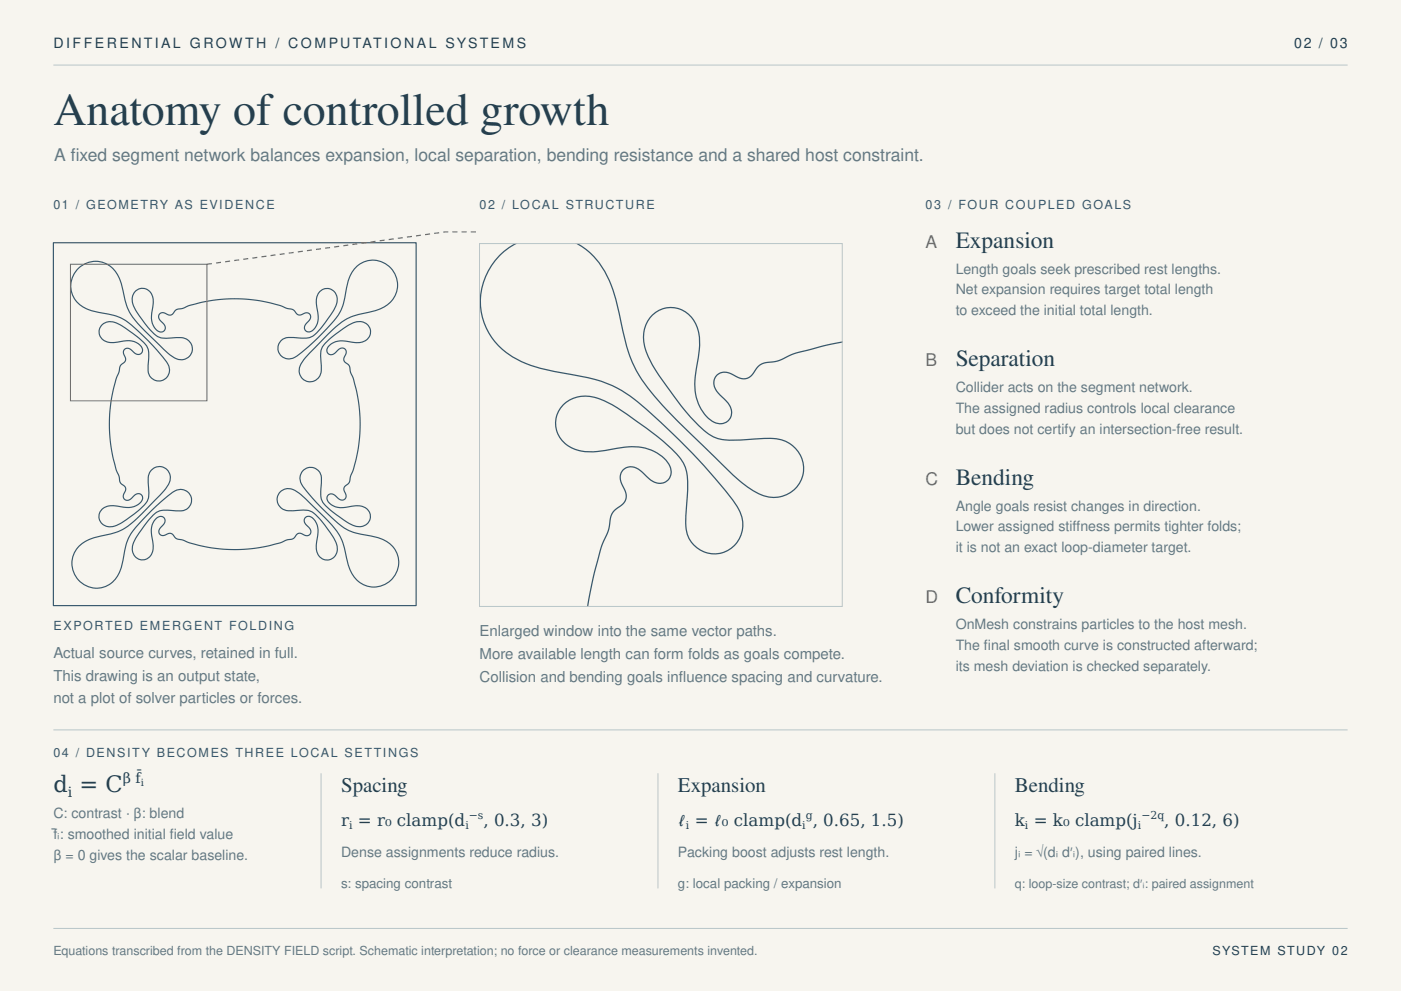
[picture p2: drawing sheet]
<svg xmlns="http://www.w3.org/2000/svg" width="420mm" height="297mm" viewBox="0 0 420 297" stroke-linecap="round" stroke-linejoin="round" font-family="sans-serif">
<defs><g id="words">
<text font-size="13.8" fill="#263f4d" x="16" y="37.5">Anatomy of controlled growth</text>
<g font-size="7" fill="#263f4d">
<text x="286.5" y="74.2">Expansion</text>
<text x="286.5" y="109.7">Separation</text>
<text x="286.5" y="145.2">Bending</text>
<text x="286.5" y="180.7">Conformity</text>
</g>
<text font-size="6.7" fill="#263f4d" x="16" y="237.5">d = C</text>
<g font-size="6.3" fill="#263f4d">
<text x="102.3" y="237.5">Spacing</text>
<text x="203.2" y="237.5">Expansion</text>
<text x="304.2" y="237.5">Bending</text>
</g>
<g font-size="5.3" fill="#647982">
<text x="16.2" y="48.3">A fxed segment network balances expansion, local separation, bending resistance and a shared host constraint.</text>
<text x="21.2" y="48.3">i</text>
</g>
<g font-size="5.3" fill="#9e684c">
<text x="277.5" y="74.2">A</text>
<text x="277.5" y="109.7">B</text>
<text x="277.5" y="145.2">C</text>
<text x="277.5" y="180.7">D</text>
</g>
<g font-size="5" fill="#263f4d">
<text x="102.3" y="247.5">r = r₀ clamp(d</text>
<text x="144.9" y="247.5">, 0.3, 3)</text>
<text x="203.2" y="247.5">ℓ = ℓ₀ clamp(d , 0.65, 1.5)</text>
<text x="304.2" y="247.5">k = k₀ clamp(j</text>
<text x="349" y="247.5">, 0.12, 6)</text>
</g>
<g font-size="4.5" fill="#647982">
<text x="143.8" y="190.8">Enlarged window into the same vector paths.</text>
<text x="16" y="197.2">Actual source curves, retained in full.</text>
<text x="143.8" y="197.5">More available length can form folds as goals compete.</text>
<text x="16" y="204">This drawing is an output state,</text>
<text x="143.8" y="204.3">Collision and bending goals infuence spacing and curvature.</text>
<text x="203.5" y="204.3">l</text>
<text x="16" y="210.7">not a plot of solver particles or forces.</text>
</g>
<g font-size="4.2" fill="#263f4d">
<text x="16" y="14.2">D I F F E RE NTIA L G ROW TH / CO M PUTATI O NA L SYSTE M S</text>
<text x="388" y="14.2">02 / 03</text>
<text x="20.3" y="238.8">i</text>
<text x="36.8" y="234.8">β f̄</text>
</g>
<g font-size="4.2" fill="#647982">
<text x="286.5" y="82">Length goals seek prescribed rest lengths.</text>
<text x="286.5" y="88.2">Net expansion requires target total length</text>
<text x="286.5" y="94.5">to exceed the initial total length.</text>
<text x="286.5" y="117.5">Collider acts on the segment network.</text>
<text x="286.5" y="123.7">The assigned radius controls local clearance</text>
<text x="286.5" y="130">but does not certify an intersection-free result.</text>
<text x="286.5" y="153">Angle goals resist changes in direction.</text>
<text x="286.5" y="159.2">Lower assigned stifness permits tighter folds;</text>
<text x="321.5" y="159.2">f</text>
<text x="286.5" y="165.5">it is not an exact loop-diameter target.</text>
<text x="286.5" y="188.5">OnMesh constrains particles to the host mesh.</text>
<text x="286.5" y="194.7">The fnal smooth curve is constructed afterward;</text>
<text x="295" y="194.7">i</text>
<text x="286.5" y="201">its mesh deviation is checked separately.</text>
<text x="16" y="245.2">C: contrast · β: blend</text>
<text x="16" y="251.5">f̄ᵢ: smoothed initial feld value</text>
<text x="50.9" y="251.5">i</text>
<text x="16" y="257.7">β = 0 gives the scalar baseline.</text>
<text x="102.3" y="256.8">Dense assignments reduce radius.</text>
<text x="203.2" y="256.8">Packing boost adjusts rest length.</text>
<text x="304.2" y="256.8">jᵢ = √(dᵢ d′ᵢ), using paired lines.</text>
</g>
<g font-size="4" fill="#647982">
<text x="102.3" y="266.3">s: spacing contrast</text>
<text x="203.2" y="266.3">g: local packing / expansion</text>
</g>
<g font-size="3.7" fill="#36576d">
<text x="16" y="62.5">01 / GEOMETRY AS EVIDENCE</text>
<text x="143.8" y="62.5">02 / LOCAL STRUCTURE</text>
<text x="277.5" y="62.5">03 / FOUR COUPLED GOALS</text>
<text x="16" y="188.7">EXPORTED EMERGENT FOLDING</text>
<text x="16" y="227">04 / DENSITY BECOMES THREE LOCAL SETTINGS</text>
</g>
<g font-size="3.7" fill="#647982">
<text x="304.2" y="266.3">q: loop-size contrast; d′ᵢ: paired assignment</text>
<text x="16" y="286.2">Equations transcribed from the DENSITY FIELD script. Schematic interpretation; no force or clearance measurements invented.</text>
</g>
<text font-size="3.7" fill="#263f4d" x="363.5" y="286.2">SYSTEM STUDY 02</text>
<g font-size="3.2" fill="#263f4d">
<text x="140.5" y="245.5">−s</text>
<text x="241.6" y="245.5">g</text>
<text x="342.2" y="245.5">−2q</text>
<text x="104.6" y="248.5">i</text>
<text x="139.5" y="248.5">i</text>
<text x="205.6" y="248.5">i</text>
<text x="240.5" y="248.5">i</text>
<text x="307.3" y="248.5">i</text>
<text x="341.1" y="248.5">i</text>
</g>
<text font-size="3" fill="#263f4d" x="42.2" y="235.7">i</text>
</g></defs>
<path d="M0 0h420v297h-420z" fill="#f7f5ef"/>
<path d="M16 19.5h388M143.7 73h108.8v108.7h-108.8zM16 218.7h388M96.3 231.8v34.4M197.2 231.8v34.4M298.3 231.8v34.4M16 278.2h388" fill="none" stroke="#b8c5c8" stroke-width=".3"/>
<path d="M16 72.7h108.7v108.8h-108.7zM23.6 80.3a7.5 7.5 0 0 1 12.4 3.6l.4 1.2a29.5 29.5 0 0 0 3 9.3 86.6 86.6 0 0 0 12.7 12.7 3.4 3.4 0 0 0 5.4-1.6 3.4 3.4 0 0 0-3.7-4.3l-3.1 .1a5.4 5.4 0 0 1-5.6-2.3l-1.4-1.7a20.8 20.8 0 0 1-4.1-7.1 3.2 3.2 0 0 1 3.1-3.8 3.2 3.2 0 0 1 3.2 3.6v.8a14.1 14.1 0 0 0-.1 6.5l.7 1.1a1.63 1.63 0 0 0 1.5 1.1 1.63 1.63 0 0 0 1.5-1 4.2 4.2 0 0 0-1.7-2.8 1.36 1.36 0 0 1 .3-1.9 1.36 1.36 0 0 1 1.9 .4 1.73 1.73 0 0 0 2.6-1.2l.6-.3 1.7-.3 1.9-.9 4.8-1.1 4.8-.7 4.9-.2 5.4 .5 4.4 .8 3 .8 2 .8 1.6 .3 1 1.1a1.64 1.64 0 0 0 2.6 .1 1.35 1.35 0 0 1 1.8 .6 1.35 1.35 0 0 1-.7 1.8 1.82 1.82 0 0 0-.5 3 2.95 2.95 0 0 0 3.3-2.7l.2-1.6a17.1 17.1 0 0 1-.3-6.4 3.1 3.1 0 0 1 4-2 3.1 3.1 0 0 1 1.9 4.1 29.6 29.6 0 0 1-5.2 8.1 5.6 5.6 0 0 1-6.1 2.5l-1.1-.1a4.5 4.5 0 0 0-4.6 1.2 3.3 3.3 0 0 0 .4 4.4 3.3 3.3 0 0 0 4.4 0l4.2-3.4 3.8-3.7a21.2 21.2 0 0 0 6.2-8.8 31.3 31.3 0 0 1 2.7-9.5 7.4 7.4 0 0 1 12-.4 7.4 7.4 0 0 1-3.5 11.5l-1.2 .4a41.1 41.1 0 0 0-9.5 3 81.7 81.7 0 0 0-13.1 12.9 3.4 3.4 0 0 0 1.6 5.5 3.4 3.4 0 0 0 4.3-3.7l-.1-3.2a5.4 5.4 0 0 1 2.3-5.5l1.7-1.4a20.9 20.9 0 0 1 7.1-4.1 3.2 3.2 0 0 1 3.8 3 3.2 3.2 0 0 1-3.6 3.3h-.8a14.1 14.1 0 0 0-6.5-.1l-1.1 .7a1.62 1.62 0 0 0-1.1 1.4 1.62 1.62 0 0 0 1 1.6 4.2 4.2 0 0 0 2.8-1.7 1.36 1.36 0 0 1 1.9 .3 1.36 1.36 0 0 1-.4 1.9 1.73 1.73 0 0 0 1.2 2.5l.3 .7 .3 1.6 .9 2 1.1 4.7 .7 4.8 .1 5.1-.4 5.4-.8 4.2-.8 3-.8 1.9-.3 1.7-1.1 1.1a1.64 1.64 0 0 0-.1 2.5 1.35 1.35 0 0 1-.6 1.8 1.35 1.35 0 0 1-1.8-.6 1.82 1.82 0 0 0-3-.5 2.95 2.95 0 0 0 2.7 3.3l1.6 .1a17 17 0 0 1 6.4-.2 3.1 3.1 0 0 1 2 4 3.1 3.1 0 0 1-4.1 1.9 29.6 29.6 0 0 1-8.1-5.2 5.6 5.6 0 0 1-2.5-6.1l.1-1.1a4.5 4.5 0 0 0-1.2-4.7 3.3 3.3 0 0 0-4.4 .5 3.3 3.3 0 0 0 0 4.4l3.4 4.2 3.7 3.8a21.2 21.2 0 0 0 8.8 6.1 31.3 31.3 0 0 1 9.5 2.7 7.4 7.4 0 0 1 .4 12 7.4 7.4 0 0 1-11.5-3.4l-.4-1.2a41 41 0 0 0-3-9.6 81.8 81.8 0 0 0-12.9-13.1 3.4 3.4 0 0 0-5.5 1.7 3.4 3.4 0 0 0 3.7 4.3l3.2-.2a5.4 5.4 0 0 1 5.5 2.4l1.4 1.6a20.9 20.9 0 0 1 4.1 7.1 3.2 3.2 0 0 1-3 3.8 3.2 3.2 0 0 1-3.3-3.6v-.7a14.1 14.1 0 0 0 .1-6.5l-.7-1.2a1.62 1.62 0 0 0-1.4-1.1 1.62 1.62 0 0 0-1.6 1 4.2 4.2 0 0 0 1.7 2.8 1.36 1.36 0 0 1-.3 1.9 1.36 1.36 0 0 1-1.9-.3 1.73 1.73 0 0 0-2.5 1.1l-.7 .4-1.7 .3-1.9 .8-4.9 1.2-4.7 .6-4.8 .2-5.2-.4-4.8-.9-2.8-.7-1.9-.9-1.7-.3-1.1-1a1.64 1.64 0 0 0-2.5-.1 1.35 1.35 0 0 1-1.8-.7 1.35 1.35 0 0 1 .6-1.8 1.82 1.82 0 0 0 .5-3 2.95 2.95 0 0 0-3.3 2.8l-.1 1.5a17.1 17.1 0 0 1 .2 6.4 3.1 3.1 0 0 1-4 2 3.1 3.1 0 0 1-1.9-4 29.6 29.6 0 0 1 5.2-8.1 5.6 5.6 0 0 1 6.1-2.6l1.1 .1a4.5 4.5 0 0 0 4.7-1.2 3.3 3.3 0 0 0-.5-4.3 3.3 3.3 0 0 0-4.4-.1l-4.2 3.4-3.8 3.7a21.2 21.2 0 0 0-6.1 8.9 31.3 31.3 0 0 1-2.7 9.5 7.4 7.4 0 0 1-12 .4 7.4 7.4 0 0 1 3.4-11.5l1.2-.5a41 41 0 0 0 9.6-2.9 81.8 81.8 0 0 0 13.1-13 3.4 3.4 0 0 0-1.7-5.4 3.4 3.4 0 0 0-4.3 3.7l.2 3.1a5.4 5.4 0 0 1-2.4 5.6l-1.6 1.4a20.8 20.8 0 0 1-7.1 4.1 3.2 3.2 0 0 1-3.8-2.9 3.2 3.2 0 0 1 3.2-3.4h1.5a10.9 10.9 0 0 0 6.4-.1l.6-.3a1.79 1.79 0 0 0 1.3-1.4 1.79 1.79 0 0 0-.7-1.8 3.1 3.1 0 0 0-2.9 1.6 1.37 1.37 0 0 1-1.9-.2 1.37 1.37 0 0 1 .2-1.9 1.73 1.73 0 0 0-1.1-2.6l-.4-.6-.3-1.7-.8-1.9-1.2-4.9-.6-4.8-.2-4.9 .4-5.3 .8-4.3 .9-3.1 .8-2 .3-1.5 1-1.1a1.64 1.64 0 0 0 .1-2.6 1.35 1.35 0 0 1 .7-1.8 1.35 1.35 0 0 1 1.8 .7 1.82 1.82 0 0 0 3 .5 2.95 2.95 0 0 0-2.8-3.3l-1.5-.2a17.1 17.1 0 0 1-6.4 .3 3.1 3.1 0 0 1-2-4 3.1 3.1 0 0 1 4-1.9 29.6 29.6 0 0 1 8.1 5.2 5.6 5.6 0 0 1 2.6 6.1l-.1 1.1a4.5 4.5 0 0 0 1.2 4.6 3.3 3.3 0 0 0 4.3-.4 3.3 3.3 0 0 0 .1-4.4l-3.4-4.2-3.7-3.8a21.2 21.2 0 0 0-8.9-6.2 31.3 31.3 0 0 1-9.5-2.7 7.2 7.2 0 0 1-1-11.5z" fill="none" stroke="#36576d" stroke-width=".35"/>
<path d="M21.1 79.2h40.9v40.9h-40.9z" fill="none" stroke="#9e684c" stroke-width=".3"/>
<path d="M62 79.2l71.5-9.7h10.2" fill="none" stroke="#9e684c" stroke-width=".37" stroke-dasharray="1.5 1.2" stroke-linecap="butt"/>
<path d="M154.7 73a19.4 19.4 0 0 0-10.7 17.8 19.4 19.4 0 0 0 11.7 17.3 71.3 71.3 0 0 0 18.2 4.6 37 37 0 0 1 21.1 11.1l9.9 9.3 7.2 7.6a93.6 93.6 0 0 1 9.3 11.9 8.6 8.6 0 0 1-2.8 12.1 8.6 8.6 0 0 1-12-3.3 20.1 20.1 0 0 1-.7-10.5l.2-4a12.9 12.9 0 0 0-3.2-10.8 116.4 116.4 0 0 0-19.4-14.8 13.8 13.8 0 0 0-11.2-2.1 8.1 8.1 0 0 0-5.7 8.1 8.1 8.1 0 0 0 6.3 7.5 25.7 25.7 0 0 0 12.2-.5 15.1 15.1 0 0 1 14.4 3.5 4.2 4.2 0 0 1 .4 6.4 4.6 4.6 0 0 1-6.1-1.4 6.4 6.4 0 0 0-5.2-2.9 3.5 3.5 0 0 0-1.9 5.8l.2 .4a3.9 3.9 0 0 1-1.8 6.1l-1.1 1-.7 1.2-.9 4.5-2.3 5.5-2.2 8.2-1.7 9.2M172.9 73a24.6 24.6 0 0 1 11.4 15.6l1 4.1a66.5 66.5 0 0 0 5.5 18.5 92.4 92.4 0 0 0 17 19.5l4.5 4.4a95.2 95.2 0 0 0 13 11.7 10.1 10.1 0 0 0 12 .5 8.9 8.9 0 0 0 2.9-10.3 8.9 8.9 0 0 0-9.1-5.6h-1.7a63.3 63.3 0 0 1-13.6 .2 17.4 17.4 0 0 1-8.2-6l-2.7-3-3.1-4.2a55.2 55.2 0 0 1-8.3-13.8 9.1 9.1 0 0 1 6.4-12.3 8.9 8.9 0 0 1 9.8 8.9 70.6 70.6 0 0 1-1.3 12.2 13.2 13.2 0 0 0 5.7 13.2 3.6 3.6 0 0 0 4.7-1 3.6 3.6 0 0 0-.5-4.7l-.6-.7a9 9 0 0 1-3.7-5.3 3.4 3.4 0 0 1 1.9-3.1 3.4 3.4 0 0 1 3.6 .4l.8 .4a3.9 3.9 0 0 0 6.2-1.8l1.1-1.2 1.3-.7 4.1-.7 5.7-2.4 8.6-2.2 5.2-1.1" fill="none" stroke="#36576d" stroke-width=".37"/>
<use href="#words"/>
</svg>
